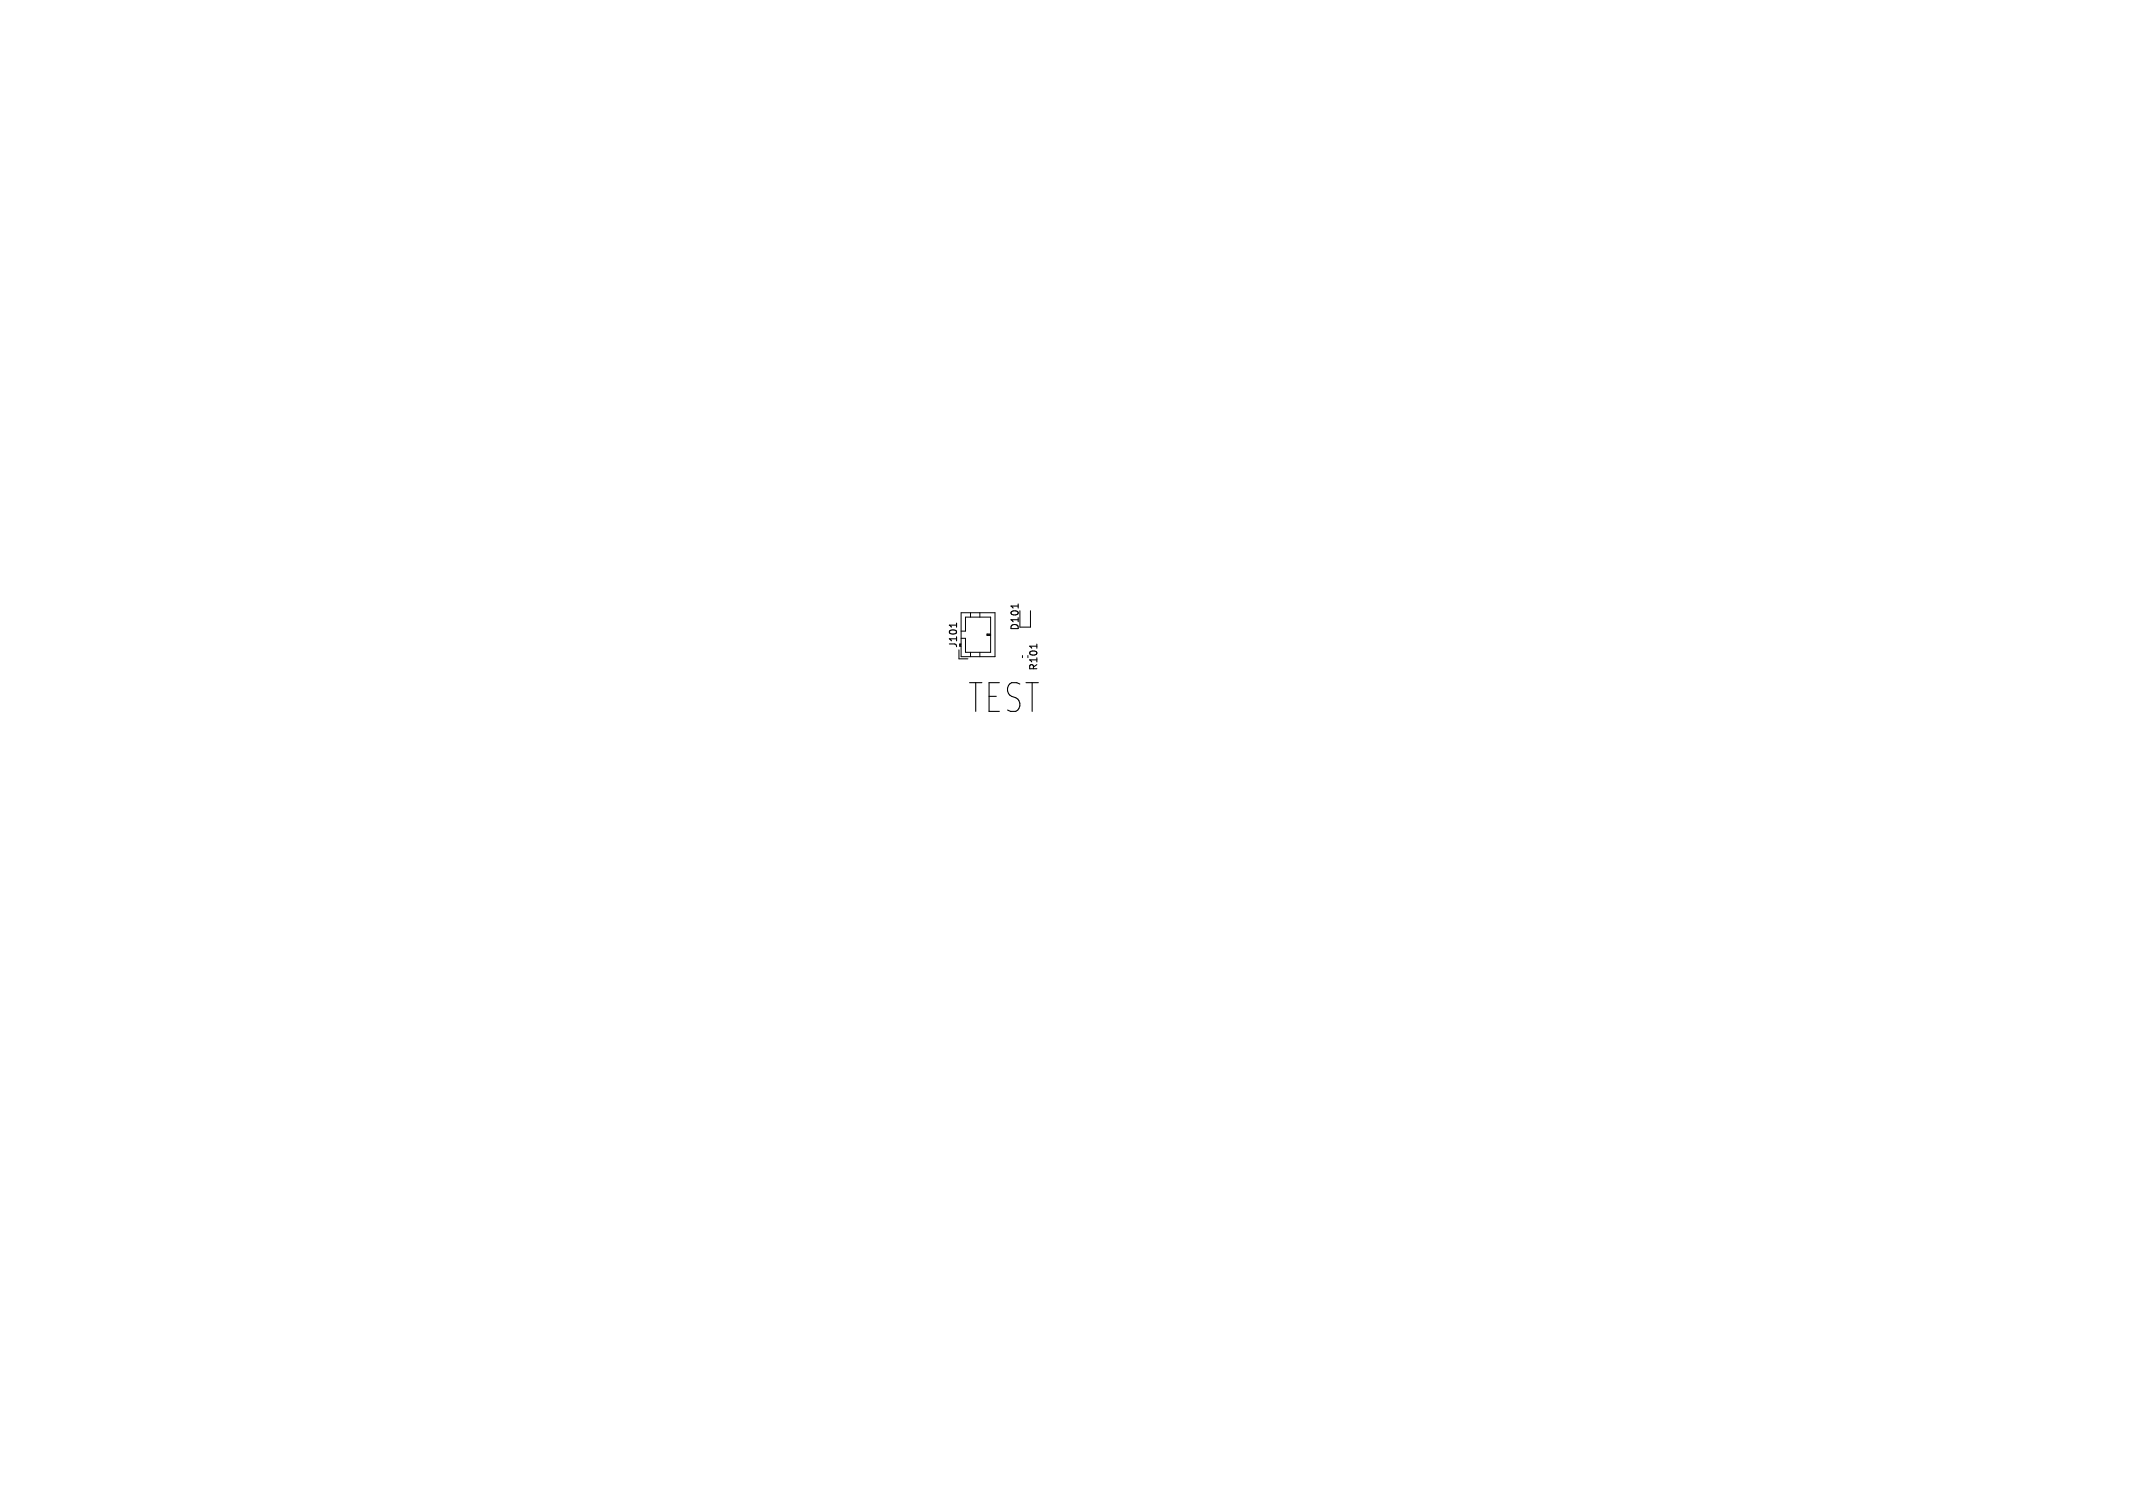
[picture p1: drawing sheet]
<svg xmlns="http://www.w3.org/2000/svg" width="297mm" height="210mm" viewBox="0 0 297 210" stroke-linecap="round" stroke-linejoin="round" font-family="sans-serif">
<defs><g id="words">
<text font-size="5.6" x="134.6" y="99.6">TEST</text>
<g font-size="1.4">
<text x="142" y="87.9" transform="rotate(-90 142 87.9)">D101</text>
<text x="133.5" y="90.3" transform="rotate(-90 133.5 90.3)">J101</text>
<text x="144.6" y="93.5" transform="rotate(-90 144.6 93.5)">R101</text>
</g>
</g></defs>
<path d="M133.2 86.8v.5M133.2 87.1h-1l.1 .1M141.8 84.1v.6M144.4 89.7v.6" fill="none" stroke="#000" stroke-width=".15"/>
<path d="M133.5 90.5v1.3h1.3M133.8 85.3h4.7v6.2h-4.7zM133.8 87.9h.6v-2h3.5v4.9h-3.5v-1.9h-.6M135.1 85.3v.6M135.1 90.8v.7M136.4 85.3v.6M136.4 90.8v.7M137.4 88.4h.5M137.9 88.3h-.5v.2h.5M142 85.1v2.2h1.5v-2.2M142.4 91.3v.3M143.1 91.3v.3" fill="none" stroke="#000" stroke-width=".14"/>
<g fill="#fff" stroke="#fff" stroke-width=".14">
<circle cx="135.6" cy="89.4" r=".37"/>
<circle cx="135.6" cy="87.4" r=".37"/>
</g>
<use href="#words"/>
</svg>
